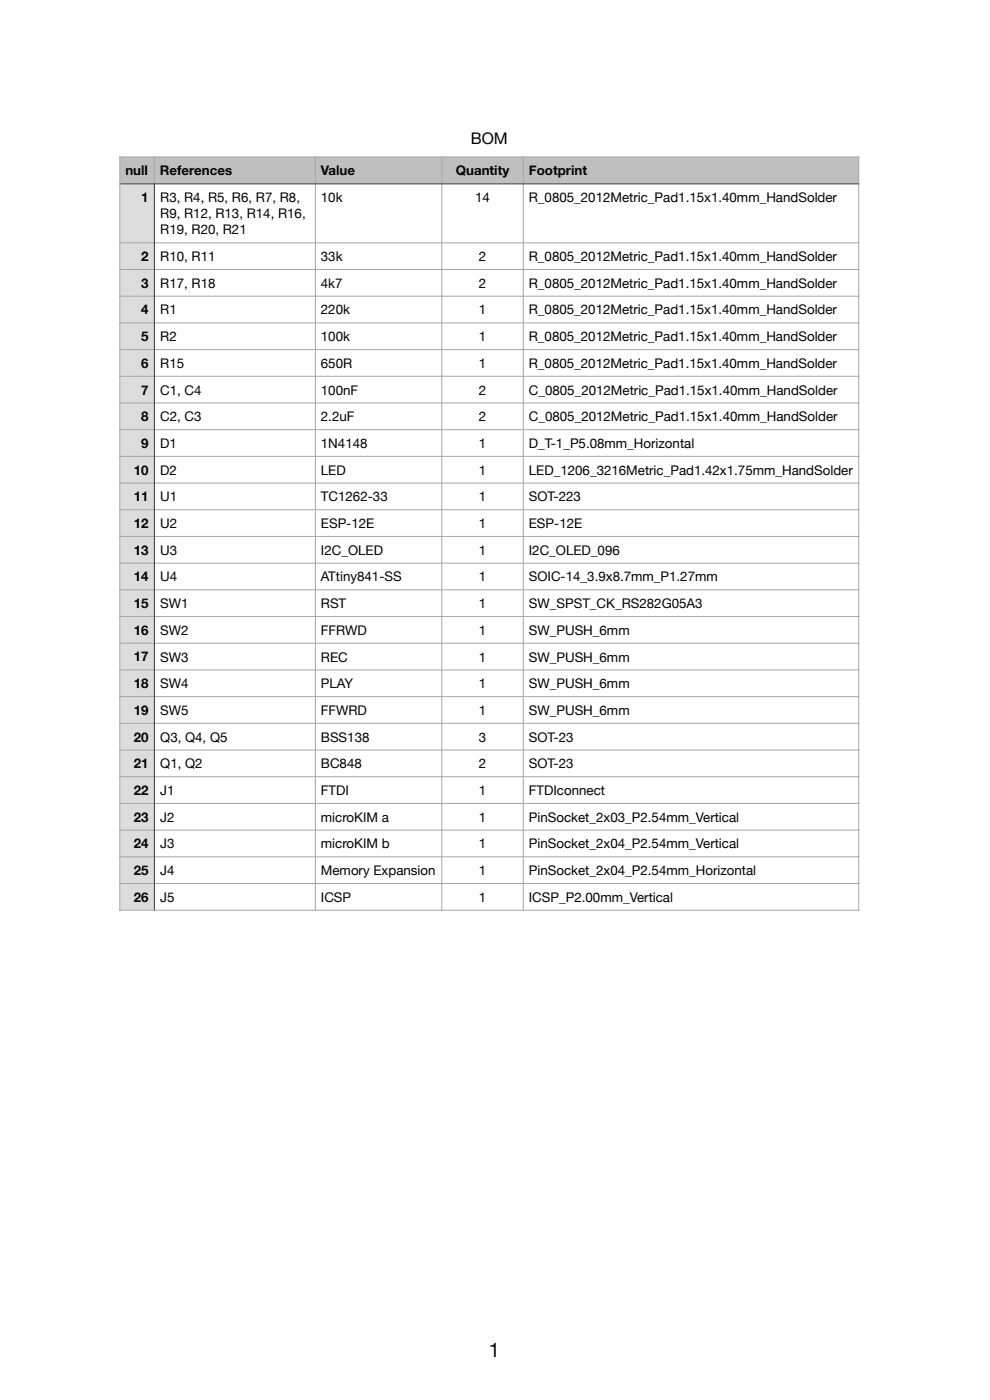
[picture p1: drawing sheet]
<svg xmlns="http://www.w3.org/2000/svg" width="262mm" height="371mm" viewBox="0 0 262 371" stroke-linecap="round" stroke-linejoin="round" font-family="sans-serif">
<defs><g id="words">
<text font-size="5.3" x="129.6" y="360">1</text>
<text font-size="4.2" x="124.8" y="38.1">BOM</text>
<g font-size="3.5">
<text x="33.2" y="46.5">null</text>
<text x="42.4" y="46.5">References</text>
<text x="85.1" y="46.5">Value</text>
<text x="120.8" y="46.5">Quantity</text>
<text x="140.2" y="46.5">Footprint</text>
<text x="37.4" y="53.7">1</text>
<text x="42.5" y="53.7">R3, R4, R5, R6, R7, R8,</text>
<text x="85.1" y="53.7">10k</text>
<text x="125.9" y="53.7">14</text>
<text x="140.2" y="53.7">R_0805_2012Metric_Pad1.15x1.40mm_HandSolder</text>
<text x="42.5" y="57.9">R9, R12, R13, R14, R16,</text>
<text x="42.5" y="62.2">R19, R20, R21</text>
<text x="37.4" y="69.2">2</text>
<text x="42.5" y="69.2">R10, R11</text>
<text x="85.1" y="69.2">33k</text>
<text x="126.9" y="69.2">2</text>
<text x="140.2" y="69.2">R_0805_2012Metric_Pad1.15x1.40mm_HandSolder</text>
<text x="37.4" y="76.3">3</text>
<text x="42.5" y="76.3">R17, R18</text>
<text x="85.1" y="76.3">4k7</text>
<text x="126.9" y="76.3">2</text>
<text x="140.2" y="76.3">R_0805_2012Metric_Pad1.15x1.40mm_HandSolder</text>
<text x="37.4" y="83.4">4</text>
<text x="42.5" y="83.4">R1</text>
<text x="85.1" y="83.4">220k</text>
<text x="126.9" y="83.4">1</text>
<text x="140.2" y="83.4">R_0805_2012Metric_Pad1.15x1.40mm_HandSolder</text>
<text x="37.4" y="90.5">5</text>
<text x="42.5" y="90.5">R2</text>
<text x="85.1" y="90.5">100k</text>
<text x="126.9" y="90.5">1</text>
<text x="140.2" y="90.5">R_0805_2012Metric_Pad1.15x1.40mm_HandSolder</text>
<text x="37.4" y="97.6">6</text>
<text x="42.5" y="97.6">R15</text>
<text x="85.1" y="97.6">650R</text>
<text x="126.9" y="97.6">1</text>
<text x="140.2" y="97.6">R_0805_2012Metric_Pad1.15x1.40mm_HandSolder</text>
<text x="37.4" y="104.6">7</text>
<text x="42.5" y="104.6">C1, C4</text>
<text x="85.1" y="104.6">100nF</text>
<text x="126.9" y="104.6">2</text>
<text x="140.2" y="104.6">C_0805_2012Metric_Pad1.15x1.40mm_HandSolder</text>
<text x="37.4" y="111.7">8</text>
<text x="42.5" y="111.7">C2, C3</text>
<text x="85.1" y="111.7">2.2uF</text>
<text x="126.9" y="111.7">2</text>
<text x="140.2" y="111.7">C_0805_2012Metric_Pad1.15x1.40mm_HandSolder</text>
<text x="37.4" y="118.8">9</text>
<text x="42.5" y="118.8">D1</text>
<text x="85.1" y="118.8">1N4148</text>
<text x="126.9" y="118.8">1</text>
<text x="140.2" y="118.8">D_T-1_P5.08mm_Horizontal</text>
<text x="35.5" y="125.9">10</text>
<text x="42.5" y="125.9">D2</text>
<text x="85.1" y="125.9">LED</text>
<text x="126.9" y="125.9">1</text>
<text x="140.2" y="125.9">LED_1206_3216Metric_Pad1.42x1.75mm_HandSolder</text>
<text x="35.5" y="133">11</text>
<text x="42.5" y="133">U1</text>
<text x="85.1" y="133">TC1262-33</text>
<text x="126.9" y="133">1</text>
<text x="140.2" y="133">SOT-223</text>
<text x="35.5" y="140">12</text>
<text x="42.5" y="140.1">U2</text>
<text x="85.1" y="140.1">ESP-12E</text>
<text x="126.9" y="140.1">1</text>
<text x="140.2" y="140.1">ESP-12E</text>
<text x="35.5" y="147.1">13</text>
<text x="42.5" y="147.1">U3</text>
<text x="85.1" y="147.1">I2C_OLED</text>
<text x="126.9" y="147.1">1</text>
<text x="140.2" y="147.1">I2C_OLED_096</text>
<text x="35.5" y="154.2">14</text>
<text x="42.5" y="154.2">U4</text>
<text x="85.1" y="154.2">ATtiny841-SS</text>
<text x="126.9" y="154.2">1</text>
<text x="140.2" y="154.2">SOIC-14_3.9x8.7mm_P1.27mm</text>
<text x="35.5" y="161.3">15</text>
<text x="42.5" y="161.3">SW1</text>
<text x="85.1" y="161.3">RST</text>
<text x="126.9" y="161.3">1</text>
<text x="140.2" y="161.3">SW_SPST_CK_RS282G05A3</text>
<text x="35.5" y="168.4">16</text>
<text x="42.5" y="168.4">SW2</text>
<text x="85.1" y="168.4">FFRWD</text>
<text x="126.9" y="168.4">1</text>
<text x="140.2" y="168.4">SW_PUSH_6mm</text>
<text x="35.5" y="175.4">17</text>
<text x="42.5" y="175.5">SW3</text>
<text x="85.1" y="175.5">REC</text>
<text x="126.9" y="175.5">1</text>
<text x="140.2" y="175.5">SW_PUSH_6mm</text>
<text x="35.5" y="182.5">18</text>
<text x="42.5" y="182.5">SW4</text>
<text x="85.1" y="182.5">PLAY</text>
<text x="126.9" y="182.5">1</text>
<text x="140.2" y="182.5">SW_PUSH_6mm</text>
<text x="35.5" y="189.6">19</text>
<text x="42.5" y="189.6">SW5</text>
<text x="85.1" y="189.6">FFWRD</text>
<text x="126.9" y="189.6">1</text>
<text x="140.2" y="189.6">SW_PUSH_6mm</text>
<text x="35.5" y="196.7">20</text>
<text x="42.5" y="196.7">Q3, Q4, Q5</text>
<text x="85.1" y="196.7">BSS138</text>
<text x="126.9" y="196.7">3</text>
<text x="140.2" y="196.7">SOT-23</text>
<text x="35.5" y="203.8">21</text>
<text x="42.5" y="203.8">Q1, Q2</text>
<text x="85.1" y="203.8">BC848</text>
<text x="126.9" y="203.8">2</text>
<text x="140.2" y="203.8">SOT-23</text>
<text x="35.5" y="210.8">22</text>
<text x="42.5" y="210.9">J1</text>
<text x="85.1" y="210.9">FTDI</text>
<text x="126.9" y="210.9">1</text>
<text x="140.2" y="210.9">FTDIconnect</text>
<text x="35.5" y="217.9">23</text>
<text x="42.5" y="217.9">J2</text>
<text x="85.1" y="217.9">microKIM a</text>
<text x="126.9" y="217.9">1</text>
<text x="140.2" y="217.9">PinSocket_2x03_P2.54mm_Vertical</text>
<text x="35.5" y="225">24</text>
<text x="42.5" y="225">J3</text>
<text x="85.1" y="225">microKIM b</text>
<text x="126.9" y="225">1</text>
<text x="140.2" y="225">PinSocket_2x04_P2.54mm_Vertical</text>
<text x="35.5" y="232.1">25</text>
<text x="42.5" y="232.1">J4</text>
<text x="85.1" y="232.1">Memory Expansion</text>
<text x="126.9" y="232.1">1</text>
<text x="140.2" y="232.1">PinSocket_2x04_P2.54mm_Horizontal</text>
<text x="35.5" y="239.2">26</text>
<text x="42.5" y="239.2">J5</text>
<text x="85.1" y="239.2">ICSP</text>
<text x="126.9" y="239.2">1</text>
<text x="140.2" y="239.2">ICSP_P2.00mm_Vertical</text>
</g>
</g></defs>
<g fill="#bec0bf">
<path d="M31.7 41.6h9.2v7.2h-9.2z"/>
<path d="M40.9 41.6h42.7v7.2h-42.7z"/>
<path d="M83.6 41.6h33.5v7.2h-33.5z"/>
<path d="M117.1 41.6h21.6v7.2h-21.6z"/>
<path d="M138.7 41.6h88.9v7.2h-88.9z"/>
</g>
<g fill="#dcdcdc">
<path d="M31.7 48.8h9.2v15.6h-9.2z"/>
<path d="M31.7 64.4h9.2v7.1h-9.2z"/>
<path d="M31.7 71.5h9.2v7.1h-9.2z"/>
<path d="M31.7 78.6h9.2v7h-9.2z"/>
<path d="M31.7 85.6h9.2v7.1h-9.2z"/>
<path d="M31.7 92.7h9.2v7.1h-9.2z"/>
<path d="M31.7 99.8h9.2v7.1h-9.2z"/>
<path d="M31.7 106.9h9.2v7.1h-9.2z"/>
<path d="M31.7 114h9.2v7h-9.2z"/>
<path d="M31.7 121h9.2v7.1h-9.2z"/>
<path d="M31.7 128.1h9.2v7.1h-9.2z"/>
<path d="M31.7 135.2h9.2v7.1h-9.2z"/>
<path d="M31.7 142.3h9.2v7.1h-9.2z"/>
<path d="M31.7 149.4h9.2v7h-9.2z"/>
<path d="M31.7 156.4h9.2v7.1h-9.2z"/>
<path d="M31.7 163.5h9.2v7.1h-9.2z"/>
<path d="M31.7 170.6h9.2v7.1h-9.2z"/>
<path d="M31.7 177.7h9.2v7.1h-9.2z"/>
<path d="M31.7 184.8h9.2v7h-9.2z"/>
<path d="M31.7 191.8h9.2v7.1h-9.2z"/>
<path d="M31.7 198.9h9.2v7.1h-9.2z"/>
<path d="M31.7 206h9.2v7.1h-9.2z"/>
<path d="M31.7 213.1h9.2v7.1h-9.2z"/>
<path d="M31.7 220.2h9.2v7h-9.2z"/>
<path d="M31.7 227.2h9.2v7.1h-9.2z"/>
<path d="M31.7 234.3h9.2v7.1h-9.2z"/>
</g>
<g fill="none" stroke="#a6a6a6" stroke-width=".27">
<path d="M31.6 41.6h196.2M31.7 41.5v200.1M40.9 41.5v7.1M83.6 41.5v200.1M117.1 41.5v200.1M138.7 41.5v200.1M227.6 41.5v200.1M31.6 64.4h196.2M31.6 71.5h196.2M31.6 78.6h196.2M31.6 85.6h196.2M31.6 92.7h196.2"/>
<path d="M31.6 99.8h196.2M31.6 106.9h196.2M31.6 114h196.2M31.6 121h196.2M31.6 128.1h196.2M31.6 135.2h196.2M31.6 142.3h196.2M31.6 149.4h196.2M31.6 156.4h196.2M31.6 163.5h196.2M31.6 170.6h196.2M31.6 177.7h196.2"/>
<path d="M31.6 184.8h196.2M31.6 191.8h196.2M31.6 198.9h196.2M31.6 206h196.2M31.6 213.1h196.2M31.6 220.2h196.2M31.6 227.2h196.2M31.6 234.3h196.2M31.6 241.4h196.2"/>
</g>
<path d="M31.6 48.8h196.2M40.9 48.6v193" fill="none" stroke="#404040" stroke-width=".27"/>
<use href="#words"/>
</svg>
